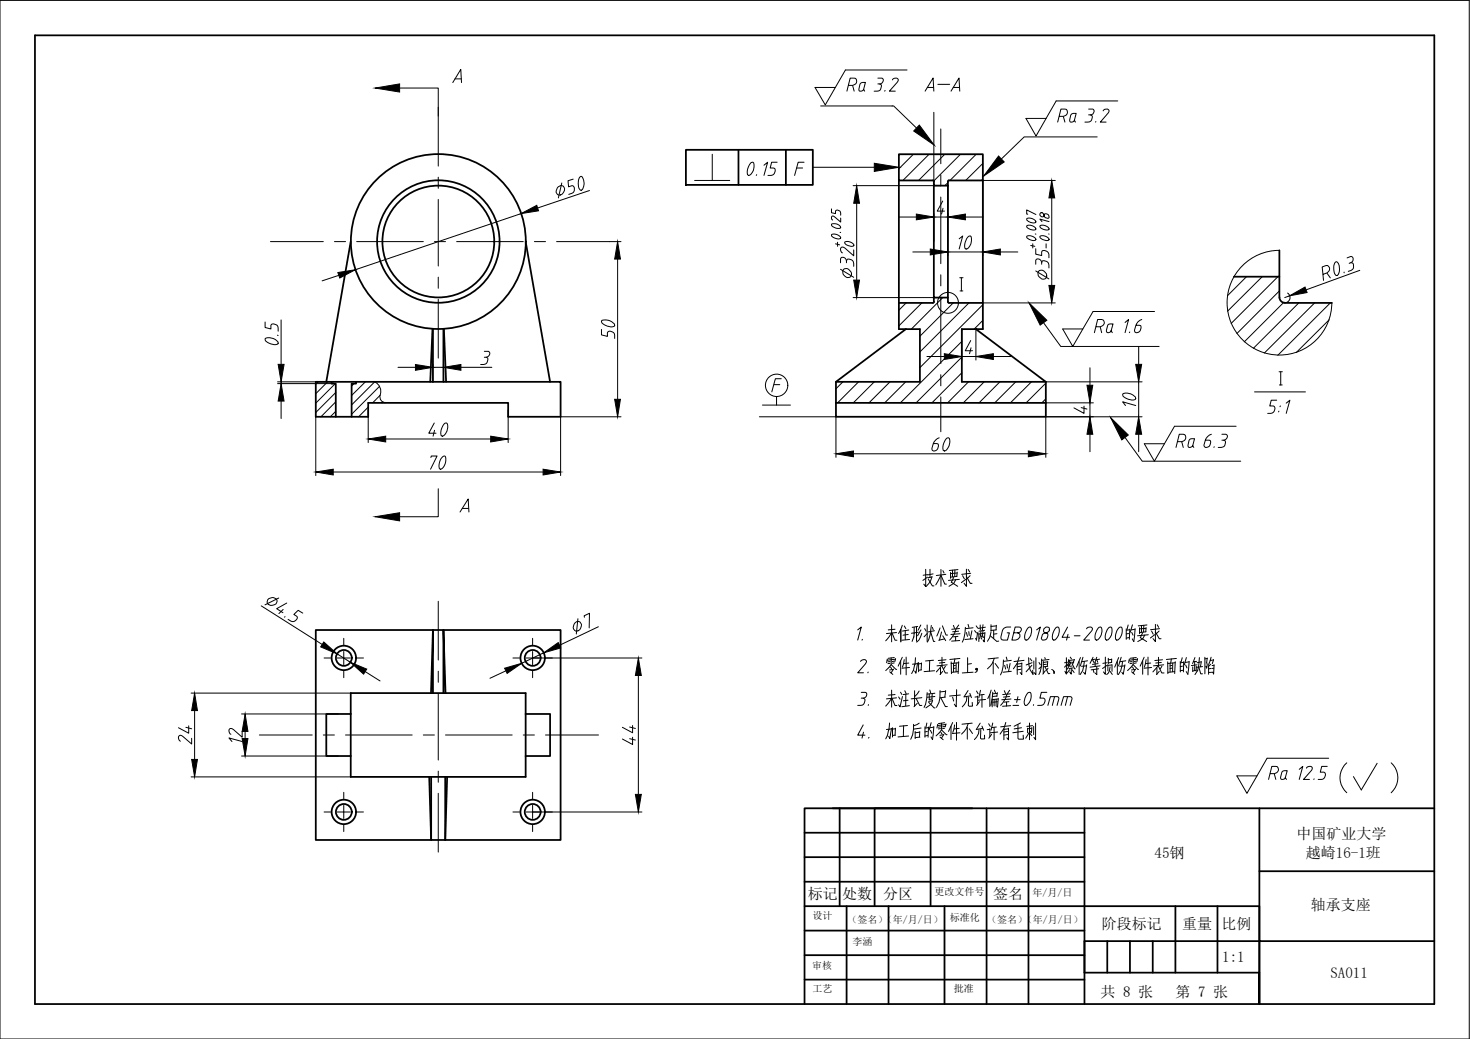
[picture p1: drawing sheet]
<svg xmlns="http://www.w3.org/2000/svg" width="420mm" height="297mm" viewBox="0 0 420 297" stroke-linecap="round" stroke-linejoin="round" font-family="sans-serif">
<defs><g id="words">
<text font-size="8.8" x="262.5" y="169">技术要求</text>
<text font-size="7.5" x="334.8" y="129.1">Ra 6.3</text>
<g font-size="7.1">
<text x="240.9" y="27.2">Ra 3.2</text>
<text x="263.2" y="27.2">A—A</text>
<text x="300.9" y="36">Ra 3.2</text>
<text x="361.2" y="119.2">5:1</text>
<text x="361.2" y="224">Ra 12.5</text>
</g>
<g font-size="4.3">
<text x="370.5" y="239.9">中国矿业大学</text>
<text x="330" y="245.2">45钢</text>
<text x="373.2" y="245.4">越崎16-1班</text>
<text x="230.9" y="257">标记</text>
<text x="240.7" y="257">处数</text>
<text x="252.4" y="257">分区</text>
<text x="283.8" y="257">签名</text>
<text x="374.6" y="260.1">轴承支座</text>
<text x="315" y="265.5">阶段标记</text>
<text x="337.9" y="265.5">重量</text>
<text x="349.1" y="265.5">比例</text>
<text x="349.3" y="275">1:1</text>
<text x="380.3" y="279.7">SA011</text>
<text x="314.6" y="284.9">共 8 张</text>
<text x="336" y="284.9">第 7 张</text>
</g>
<g font-size="2.9">
<text x="267.1" y="255.8">更改文件号</text>
<text x="295.1" y="256.2">年/月/日</text>
<text x="232.2" y="262.8">设计</text>
<text x="242.2" y="263.8">（签名）（年/月/日）</text>
<text x="271.5" y="263.4">标准化</text>
<text x="282.1" y="263.8">（签名）（年/月/日）</text>
<text x="243.7" y="270.1">李涵</text>
<text x="232.1" y="277.1">审核</text>
<text x="232.2" y="283.7">工艺</text>
<text x="272.6" y="283.7">批准</text>
</g>
</g></defs>
<path d="M0 .1h419.9v296.9h-419.9z" fill="none" stroke="#000" stroke-width=".29"/>
<g fill="none" stroke="#000" stroke-width=".51">
<path d="M10 10.1h400v276.9h-400zM365.7 71.6v7.5h-13M258.9 94.1h4v15.1h-24M278.9 94.1h-4v15.1h24M367.2 86.6h13.5M94.7 109.2v.5h1.3v9.5M101.8 109.2v.5h-1.3v9.5M238.9 115.2h60M230 238.1h80M238 231.1h40M240 231.1v28M282 231.1v55.9"/>
<path d="M294 231.1v55.9M310 231.1v55.9M360 231.1v55.9v-8.9h-50M410 231.1h-180v55.9M230 259.1h130v10h50M230 252.1h80M230 245.1h80M242 259.1v27.9M250 259.1v-28h16v28M254 259.1v27.9M270 259.1v27.9M336 259.1v19"/>
<path d="M348 259.1v19M360 249.1h50M230 273.1h80M230 266.1h80M310 269.1h50v9M316.5 269.1v9M323 269.1v9M329.5 269.1v9M230 280.1h80"/>
<circle cx="98.3" cy="188.1" r="3.5"/>
<circle cx="98.3" cy="188.1" r="2.27"/>
<circle cx="152.3" cy="188.1" r="3.5"/>
<circle cx="152.3" cy="188.1" r="2.27"/>
<circle cx="98.3" cy="232.1" r="3.5"/>
<circle cx="98.3" cy="232.1" r="2.27"/>
<circle cx="152.3" cy="232.1" r="3.5"/>
<circle cx="152.3" cy="232.1" r="2.27"/>
</g>
<g fill="none" stroke="#000" stroke-width=".29">
<path d="M261.1 44.1l-4.2 4.1M265.6 44.1l-7.5 7.5M270 44.1l-7.4 7.5M270.9 52.2l-.9 .9M274.5 44.1l-7.6 7.6M279 44.1l-7.5 7.5M280.9 46.7l-4.9 4.9M280.9 51.2l-.4 .4M356.3 79.1l-5.5 5.5M360.8 79.1l-9.9 9.9M365.3 79.1l-13.4 13.4M259 86.6l-2.1 2.1"/>
<path d="M263.5 86.6l-6.6 6.6M269.5 85.1l-9 9M272.5 86.6l-9.6 9.5M274.9 97.6l-17.6 17.6M276.9 86.6l-14 14M280.9 87.1l-18 18M280.9 91.6l-2.5 2.5M365.7 83.2l-12.2 12.2M366.8 86.6l-11.2 11.1M371.2 86.6l-13 13M375.8 86.6l-14.4 14.4M379.9 91.4l-9.4 9.4"/>
<path d="M380.2 86.6l-15 15M90.9 109.2l-.6 .6M93.6 109.2l-3.3 3.4M95.8 109.7l-5.5 5.6M96 112.2l-5.7 5.7M96 114.9l-4.3 4.3M96 117.6l-1.6 1.6M101.2 109.7l-.7 .6M104.4 109.2l-3.9 3.9M105.2 116.4l-2.7 2.8M105.2 119.1v.1M107 109.1a2.98 2.98 0 0 1 1.6 3.9"/>
<path d="M107.1 109.2l-6.6 6.6M108.5 110.5l-8 7.9M108.6 113.1l-2.1 2.1M108.7 113a1.67 1.67 0 0 0 1.7 2.1M109.4 114.9l-.2 .3M240.9 109.2l-2 2M245.4 109.2l-6 6M249.9 109.2l-6 6M254.4 109.2l-6 6M258.9 109.2l-6 6M274.9 102.1l-13.1 13.1M274.9 106.6l-8.5 8.6"/>
<path d="M276.8 109.2l-6 6M281.3 109.2l-6 6M285.8 109.2l-6 6M290.3 109.2l-6 6M294.8 109.2l-6 6M298.9 109.5l-5.6 5.7M298.9 114l-1.1 1.2"/>
</g>
<!-- layer: 0 -->
<g fill="none" stroke="#000" stroke-width=".51">
<path d="M256.9 51.6v42.5h2l-20 15.1v10h60v-10l-20-15.1h2v-7.5M266.6 51.6h-9.7v-7.5h24v7.5M266.6 51.5l.4 .4M266.9 51.9v1.2h4M266.9 53.1v32h4v-32M271.2 51.6h9.7M271.3 51.5l-.4 .4v1.2M280.9 51.6v35h-9.7l-.3-.3M100.2 69.1l-6.9 40.1M150.2 69.1l7 40.1M365.7 79.1v6M123.6 94.1l-.6 15.1"/>
<path d="M123.7 94.1v15.1M126.7 94.1v15.1M126.9 94.1l.6 15.1M256.9 86.6h9.7M266.9 85.1v1.2M267 86.3l-.4 .3M270.9 85.1v1.2M365.7 85.1a1.5 1.5 0 0 0 1.5 1.5M90.3 109.2h69.9v10h-15v-4h-40v4h-14.9zM100.2 198.1h50v24h-50zM123.2 198.1l.5-18v18M126.7 198.1v-18l.6 18"/>
<path d="M100.2 204.1h-6.9v12h6.9M150.2 204.1h7v12h-7M122.7 222.1l.5 18h-32.9v-60h69.9v60h-32.9l.5-18M123.2 222.1v18h4.1v-18"/>
<circle cx="125.3" cy="69.1" r="25"/>
<circle cx="125.3" cy="69.1" r="17.5"/>
<circle cx="125.3" cy="69.1" r="16"/>
</g>
<g fill="none" stroke="#000" stroke-width=".29">
<path d="M114.2 25.2h11.1v8M129.4 23.6l2.3-3.8 .2 3.8M130 22.5h1.8M234.6 30.3h20.5M255 30.3h.4l6.6 6.3M259.2 20h-17.6l-5.7 10-2.9-5h5.8M266.9 32.1v21M313.6 39.1h-20.9l-6.5 6.4M319.5 28.9h-17.6l-5.8 10-2.9-5h5.8M159.6 53.4a1.1 1.1 0 0 1 1.4-.2 1.45 1.45 0 0 1 .1 1.9 1.45 1.45 0 0 1-1.8 .4 1.48 1.48 0 0 1 .3-2.1zM160.6 52.3l-1 4.3M163.8 51.2l-1.5 .5 .2 1.7 1-.3 .3 .1a1.32 1.32 0 0 1-.4 2.1l-.8 .3"/>
<path d="M165.7 50.7l.4-.3a2.75 2.75 0 0 1 0 4 2.45 2.45 0 0 1-.7-2.9zM168.5 54.5l-14.8 5M198.5 51.6h10.1M203.6 44.1v7.5M214.5 46.7a.56 .56 0 0 1 .9-.1 2.98 2.98 0 0 1-1.4 3.6l-.2-.2a3.4 3.4 0 0 1 .7-3.3zM216.3 49.9l-.1 .3M218.4 47.2l1-.8-1 3.8M222.1 46.4h-1.5l-.5 1.6h1l.4 .2a1.42 1.42 0 0 1-1.1 2h-.9M227.7 48h1.7M229.8 46.4h-1.7l-1 3.8M232.2 47.8h17.7M237.7 59.7v1.1l1.1 .3v-.7l.6-.3a.87 .87 0 0 1 .9 .8v.6"/>
<path d="M243.8 53.1h25.1M244.9 58.1v22M269.5 57.5l-1.6 2.9h2.1M269.5 59.5l-.4 1.7M270.9 53.1v20M300.6 56.6v25M301.6 51.6h-20.7v21.5M96.8 78.7l-4.7 1.6M148.9 61.1l-47.3 16M174.2 69.1h3.3M176.5 74.1v40.1M237.7 67.1a1.99 1.99 0 0 1 2.6 .9 1.99 1.99 0 0 1-2.6-.7z"/>
<path d="M237.8 64a1.72 1.72 0 0 1 2.4 1.2 2.06 2.06 0 0 1-2.5-1zM238.8 69.7l1.2 .3M239.4 69.2v1.2M240.1 66.4l.2 .1M240.2 77l3.8 2.3M240.3 62.3v1.2l-1.8-1.5-.5-.2-.3 .5 .3 .6M241.1 77.1a1.51 1.51 0 0 1 1.6 0 1.51 1.51 0 0 1 .7 1.5 1.4 1.4 0 0 1-1.8 .6 1.4 1.4 0 0 1-.7-1.8zM241.4 69.2a1.99 1.99 0 0 1 2.7 .9 1.94 1.94 0 0 1-2.7-.9zM241.9 75.1l.2-.9a1.5 1.5 0 0 1 1.6 .4 1.5 1.5 0 0 1 .3 1.5M241.9 74.6a.92 .92 0 0 0-.6-1 .92 .92 0 0 0-1.1 .4v1.1M244 71.4v1.7l-2.5-2.2-.8-.3a.95 .95 0 0 0 .1 1.7M256.9 62h5"/>
<path d="M260.9 72h5M266.9 61v8.1M266.9 62h4M270.9 72h10M274.2 68.3l1-.8-1 3.7M274.3 79.4h1M274.8 79.4v3.8M275.9 62h5M276.6 67.8a.56 .56 0 0 1 1-.1 2.9 2.9 0 0 1-1.5 3.5l-.2-.1a3.4 3.4 0 0 1 .7-3.3zM285.9 72h5M293.5 67.6a1.99 1.99 0 0 1 2.6 .9 1.99 1.99 0 0 1-2.6-.7zM293.5 62.6a1.99 1.99 0 0 1 2.6 .8 1.83 1.83 0 0 1-2.6-.8z"/>
<path d="M293.6 64.5a2.13 2.13 0 0 1 2.5 1 1.85 1.85 0 0 1-2.6-.9zM293.8 61.2h-.3v-1.2l2.6 1.3M294.6 70.2l1.2 .2M295.2 69.7v1.2M295.9 66.9l.2 .1M296 71.1v1.6l1.7 .4 .2-1.4a1.42 1.42 0 0 1 1.9 1.1v.9M296 77.5l3.8 2.2M296.9 77.5a1.51 1.51 0 0 1 1.7 .3 1.51 1.51 0 0 1 .4 1.7 1.5 1.5 0 0 1-1.8-.2 1.5 1.5 0 0 1-.3-1.8zM297.2 67.6a1.99 1.99 0 0 1 2.6 .9 1.94 1.94 0 0 1-2.6-.9zM297.4 64.5a2.1 2.1 0 0 1 2.4 1 1.88 1.88 0 0 1-2.6-.9zM297.4 60.8a.67 .67 0 0 0 .3 1.1 .67 .67 0 0 0 .8-.7 .8 .8 0 0 1 1.1 .2 .8 .8 0 0 1 0 1 1.3 1.3 0 0 1-1.4-1.3zM297.7 75.6l.2-1a1.51 1.51 0 0 1 1.6 .4 1.51 1.51 0 0 1 .3 1.6"/>
<path d="M297.7 75a.94 .94 0 0 0-.6-.9 .94 .94 0 0 0-1.1 .3v1.2M297.8 63.4l-.6-.8 2.6 .8M299 69.7v1.2M299.7 66.9l.1 .1M365.7 71.6a15 15 0 0 0-15 14.9 15 15 0 0 0 15 15 15 15 0 0 0 15-14.9M378.2 78.4l1.1-.4a1.06 1.06 0 0 0 .8-1.2 1.06 1.06 0 0 0-1.1-.9l-1.1 .4 .4 3.9M379.3 78.1l.9 1.3M381.6 75.1l.4-.3a2.81 2.81 0 0 1 .1 4l-.2-.1a3.5 3.5 0 0 1-.3-3.6zM384.2 77.8v.2M385 73.7l1.1-.4a.91 .91 0 0 1 .7 .9 .91 .91 0 0 1-.7 .9M385.6 75.3l.4-.2a.63 .63 0 0 1 .8 .5l.1 .8a1.46 1.46 0 0 1-1.5 1.2M388.7 77.3l-15.4 5.6"/>
<path d="M75.8 96.8a2.76 2.76 0 0 1 3.7 1.3l-.1 .2a3.2 3.2 0 0 1-3.6-1.2zM75.8 92.1v1.5l1.6 .5v-1.1l.5-.4a1.42 1.42 0 0 1 1.6 1.2v.9M79.3 95.8l.2 .1M80.3 91.5v12.7M171.9 94.2v1.5l1.7 .5v-1.1l.2-.3a1.35 1.35 0 0 1 1.9 1v1M171.9 91.8a2.79 2.79 0 0 1 3.8 1.2l-.1 .2a3.2 3.2 0 0 1-3.7-1.2zM243.8 85.1h25.1M274.4 83.2h.8M274.9 94.1v8.8M277.5 97.4l-1.6 2.9h2.1M277.5 99.4l-.4 1.7M278.9 94.1v8.8"/>
<path d="M280.9 86.6h20.7M298.2 92.2l5 6.8h28.1M313.4 93.4h1.1a1.06 1.06 0 0 0 1.1-.8 1.06 1.06 0 0 0-.7-1.3h-1.2l-.9 3.8M314.5 93.5l.4 1.6M317.6 94.6l-.7 .5-.5-.1-.2-.5 .4-1.4 .3-.4 1.2-.1-.5 2 .3 .5M321.6 92.2l1-.9-1 3.8M322.9 94.9l-.1 .2M325.5 99.2v5M326.3 91.3a3.3 3.3 0 0 0-1.9 3.6 1.02 1.02 0 0 0 1.5-.4l.2-.7v-.7l-1.3-.1M330 89.1h-17.6l-5.8 9.9-2.9-4.9h5.8M368 83.8a1.5 1.5 0 0 1 .7 1.7 1.5 1.5 0 0 1-1.5 1.1M368.6 84.6l-1.4 .5"/>
<path d="M79.3 109.7h16.1M79.3 109.2h16.1M80.3 109.2v.5M80.3 114.7v5M90.3 119.2v16.8M105.2 117.2v9.3M113.7 105h5M123.7 104v1h3v-1M131.7 105h8.9M138.4 102.1l.7 .1 .3 .3a1.5 1.5 0 0 1-2 1.7M138.4 100.4h1.2a.92 .92 0 0 1 .3 1.1 .92 .92 0 0 1-1 .6M145.2 117.2v9.3"/>
<path d="M177.5 119.2h-17.3v16.8M217 119.2h21.9v11.6M217.9 115.8h8M221.2 110h1.7M222 113.4v2.4M223.3 108.3h-1.7l-1 3.7M264.9 101.9h5M274.9 101.9h4M283.9 101.9h5M298.9 109.2h27.5M298.9 115.2h13.6M309 116.5l1.7 .5"/>
<path d="M309.8 116.1v2.1l-2.8-1.6M311.5 105.1v5M311.5 115.2v4M320.9 112.7a2.76 2.76 0 0 1 3.7 1.2l-.1 .3a3.2 3.2 0 0 1-3.6-1.3zM321.7 115.9l-.8-1 3.7 1M325.5 109.2v10M326.4 119.2h-27.5v11.6M358.6 112h14.5M365.6 106.3h.9M365.7 110.1h.8M366.1 106.3v3.8M95.2 134.9h60"/>
<path d="M110.2 125.5h30.1M123.1 130.8l.2-.4h1.6l-1.8 3.7M124.1 120.9l-1.5 3h2M124.2 123l-.4 1.7M125.3 139.7v8h-11.1M126.6 130.5l.5-.1a2.83 2.83 0 0 1-1.2 3.7l-.3-.1a3.5 3.5 0 0 1 1-3.5zM126.9 121.2a.56 .56 0 0 1 .9-.1 2.98 2.98 0 0 1-1.4 3.6l-.2-.1a3.4 3.4 0 0 1 .7-3.4zM243.9 129.7h50M268.4 125.2a3.3 3.3 0 0 0-2 3.5 1.02 1.02 0 0 0 1.6-.4l.2-.7-.1-.7-1.2-.1M270.4 125.5a.56 .56 0 0 1 1-.1 2.98 2.98 0 0 1-1.5 3.5l-.2-.1a3.4 3.4 0 0 1 .7-3.3zM311.5 124.1v5M321.6 125.1l4.9 6.8h28.1"/>
<path d="M325.5 124.1v5M353.3 121.9h-17.6l-5.8 10-2.8-5h5.7M131.5 146.4l2.3-3.8 .2 3.8M132.1 145.4h1.8M74.7 173.2l17.4 11.1M76.5 171.4a1.49 1.49 0 0 1 1.5-.6 1.49 1.49 0 0 1 1.2 1.1 1.43 1.43 0 0 1-1.4 1.3 1.43 1.43 0 0 1-1.4-1.3zM79.7 171l-4 1.9M80.9 174.2l-1.2 1.2M81.5 176.3l-.2 .1M82 172.4l-2.9 1.6 1.8 1.2M86.5 175.3l-1.3-.8-1.2 1.2 .9 .5 .1 .4a1.33 1.33 0 0 1-1.9 1l-.8-.5M164.3 178.1a1.1 1.1 0 0 1 1.6-.2 1.1 1.1 0 0 1 .1 1.6 1.15 1.15 0 0 1-1.7 .8 1.15 1.15 0 0 1-.2-1.8z"/>
<path d="M165.2 176.9l-.5 4.4M167 176.5v-.4l1.5-.8-.1 4.2M171 179.2l-11.1 5.3M54.6 198.1h45.6M96.4 186.9l3.8 2.4M104.4 192l4.2 2.7M144.6 191.8l-4.6 2.1M152.2 188.1h31.3M155.4 186.6l-6.3 3M182.5 193.1v34M53.1 207.9l1.7 .5M53.9 207.5v2.1l-2.9-1.5"/>
<path d="M54.8 211.1v1.6l-2.5-2.1a.72 .72 0 0 0-1.3 0 1.16 1.16 0 0 0 .6 1.3M55.6 203.1v14M66.3 212l-.9-1 3.8 1M69 204.1h27.7M69 216.1h27.7M69.2 209.1v1.7l-2.8-2.4a.62 .62 0 0 0-1 .2 1.16 1.16 0 0 0 .6 1.3M70.1 209.1v2M180 211.2l1.6 .4M180 207.8l1.6 .5M180.8 210.8v2l-2.9-1.5M180.8 207.4v2.1l-2.9-1.6M379.8 216.8h-17.6l-5.8 10-2.9-5h5.8"/>
<path d="M54.6 222.1h45.6M152.2 232.1h31.3"/>
<circle cx="271" cy="86.6" r="2.98"/>
<circle cx="222" cy="110.2" r="3.2"/>
</g>
<g fill="#000" stroke="#000" stroke-width=".29">
<path d="M107.2 25.2l7-1.2v2.3zM262.8 35.8l4.2 5.7-5.8-4zM148.9 61.1l4.5-2.4 .5 1.6zM244.9 53.1l.8 5h-1.7zM249.9 46.7l7 1.1-7 1.2zM285.4 44.6l1.6 1.7-5.8 4zM300.6 51.6l.9 5h-1.7zM96.6 77.9l5-.8-4.5 2.4zM176.5 69.1l.8 5h-1.6zM261.9 61.2l5 .8-5 .9zM265.9 71.2l5 .8-5 .9zM270.9 62l5-.8v1.7z"/>
<path d="M280.9 72l5-.8v1.7zM244 80.1h1.7l-.8 5zM294.1 86.6l5.1 5-1.9 1.3zM299.8 81.6h1.7l-.9 5zM368.6 84.6l4.4-2.5 .6 1.5zM80.3 109.7l.9 5h-1.7zM79.5 104.2h1.7l-.9 5zM118.7 104.2l5 .8-5 .9zM126.7 105l5-.8v1.7zM175.7 114.2h1.6l-.8 5zM269.9 101.1l5 .8-5 .9zM278.9 101.9l5-.8v1.7z"/>
<path d="M310.7 110.1h1.6l-.8 5.1zM324.6 104.2h1.7l-.8 5zM90.3 134.9l4.9-.8v1.7zM105.2 125.5l5-.8v1.7zM140.3 124.7l4.9 .8-4.9 .9zM155.2 134.1l5 .8-5 .9zM238.9 129.7l5-.8v1.7zM293.9 128.9l5 .8-5 .9zM311.5 119.2l.8 4.9h-1.6zM317.5 119.4l5 5-1.9 1.4zM325.5 119.2l.8 4.9h-1.7zM107.2 147.7l7-1.1v2.3z"/>
<path d="M92.5 183.5l3.9 3.4-4.7-2zM100.2 189.3l4.6 2-.9 1.4zM144.2 191l4.9-1.4-4.2 2.9zM155.4 186.6l4.2-2.9 .7 1.5zM182.5 188.1l.8 5h-1.7zM55.6 198.1l.8 5h-1.6zM54.8 217.1h1.6l-.8 5zM70.1 204.1l.8 5h-1.7zM69.2 211.1h1.7l-.8 5zM181.6 227.1h1.7l-.8 5z"/>
</g>
<g fill="none" stroke="#000" stroke-width=".29">
<path d="M92.6 188.1h1.9M96.4 188.1h3.7M98.3 182.5v1.9M98.3 186.3v3.7M98.3 191.9v1.8M102 188.1h1.9M146.6 188.1h1.9M150.4 188.1h3.7M152.2 182.5v1.9M152.2 186.3v3.7M152.2 191.9v1.8M156 188.1h1.9"/>
<path d="M92.6 232.1h1.9M96.4 232.1h3.7M98.3 226.5v1.9M98.3 230.2v3.8M98.3 235.9v1.8M102 232.1h1.9M146.6 232.1h1.9M150.4 232.1h3.7M152.2 226.5v1.9M152.2 230.2v3.8M152.2 235.9v1.8M156 232.1h1.9"/>
</g>
<g fill="none" stroke="#000" stroke-width=".29">
<path d="M125.3 30.7v16.8M268.9 36.9v9.9M125.3 50.7v3.1M125.3 57v19.1M268.9 50v3.2M268.9 56.3v19.1M77.3 69.1h15.1M95.6 69.1h3.2M101.9 69.1h19.1M124.2 69.1h3.1M125.3 79.2v3.2M130.5 69.1h19.1"/>
<path d="M152.7 69.1h3.2M159.1 69.1h15.1M268.9 78.6v3.1M125.3 85.6v16.8M268.9 84.9v19.1M268.9 107.1v3.2M268.9 113.5v9.9M125.3 171.9v16.8M125.3 191.9v3.2M125.3 198.2v19.1M74.1 210.1h15.1M92.4 210.1h3.2"/>
<path d="M98.8 210.1h19M121 210.1h3.2M127.3 210.1h19.1M149.6 210.1h3.1M155.9 210.1h15.2M125.3 220.5v3.1M125.3 226.8v16.8"/>
</g>
<path d="M196 42.8h36.3v10.1h-36.3zM211.1 42.8v10.1M224.6 42.8v10.1" fill="none" stroke="#000" stroke-width=".51"/>
<!-- layer: 0 -->
<path d="M393.6 218.2l-4.5 7.6-2.3-3.8" fill="none" stroke="#000" stroke-width=".29"/>
<path d="M384.9 218.1a5.7 5.7 0 0 0 0 8.5M397.6 218.1a5.8 5.8 0 0 1 0 8.5" fill="none" stroke="#000" stroke-width=".29"/>
<g fill="none" stroke="#000" stroke-width=".29">
<path d="M254.8 178.6v4.9M255.8 179.9l-1.9 .2M257.5 179.9v3.6M257.9 178.8l-.5 1.3M258.5 179l.4 .7M261.3 179.4l-.1 2.7-.5 1.3M262 179.2v4.1M262.3 179.1l-1.6 .3M263.2 178.7l-.8 1.5M264.3 179.7l.4 .8M265 178.7v4.8M266.2 178.8l-.3 2.7-.8 2"/>
<path d="M266.5 179.4l.2 .7M268.7 179.5l-.9 2.3M269.4 178.9l1 2.7h.4M272.5 178.8l.3 .8M274 178.7l-.7 1.1-1.1 2.3-.8 .9M274.2 179.7l-2.2 .2M275.9 179.4l-.4 3.3-.5 .9M276.7 178.5l.2 .9M278.1 179.5l-2.2 .2M279 178.9l.4 .7M280.2 178.7v1.4M281 178.6l-.2 1.5"/>
<path d="M281.6 179.3l-2 .3M283.3 178.6v1.9M284.7 178.9l-1.4 .2M284.8 178.8l-.1 1.3M288.9 179.3a1.94 1.94 0 0 0-2.4 1l-.4 1.8 .3 .8 1.6 .1 .5-2.1h-.6M293.8 179.6a.56 .56 0 0 1 .9-.1 2.99 2.99 0 0 1-1.3 3.5l-.3-.1a3.4 3.4 0 0 1 .7-3.3zM298.4 179.8l-.1 .7 .2 .3 .7 .2a1.15 1.15 0 0 1 0 1.5 1.15 1.15 0 0 1-1.4 .3 1.33 1.33 0 0 1 1.3-1.9 .97 .97 0 0 0 .6-1.5 1 1 0 0 0-1.3 .4zM301.7 179.6a.56 .56 0 0 1 .9-.1 2.99 2.99 0 0 1-1.3 3.5l-.3-.1a3.4 3.4 0 0 1 .7-3.3zM305.1 179.3l-1.5 2.9h2.1M310.6 179.8a.93 .93 0 0 1 .8-.5 .93 .93 0 0 1 .9 .6l-2.5 3.1h1.6M313.9 179.6a.56 .56 0 0 1 .9-.1 2.9 2.9 0 0 1-1.4 3.5l-.2-.1a3.4 3.4 0 0 1 .7-3.3zM317 179.4l.5-.1a2.71 2.71 0 0 1-1.2 3.7l-.2-.1a3.4 3.4 0 0 1 .9-3.5z"/>
<path d="M319.7 179.6a.56 .56 0 0 1 1-.1 3.1 3.1 0 0 1-1.4 3.5l-.3-.1a3.4 3.4 0 0 1 .7-3.3zM321.9 179.8v3M322.5 178.7l-.4 1.3M322.9 179.9l-.1 2.9M323.7 178.6l-.7 2.1M324.4 179.9l-1.1 .2M324.4 179.7l-.3 3.7-.5-.7M325.7 179.5v1.7M326.3 178.8v1.9M326.9 178.8v1.9M327.5 179.6l-1.8 .2M327.6 179.4l-.1 1.2"/>
<path d="M327.8 178.7l-2.5 .2M330.2 178.5v4.9l-.6-.8M330.8 178.6l.4 .8M331.4 179.7l-2.6 .3M245.2 180.1l1-.8-1 3.7M246 189.1l.1-.2a1 1 0 0 1 1.5 .1l-.3 .9-2.1 2.4h1.6M246.2 199.6h.4a.6 .6 0 0 1 .6 .7l-.2 .7a1.42 1.42 0 0 1-1.8 .7M246.2 197.9h1.1a.9 .9 0 0 1 .4 1.1 .9 .9 0 0 1-1 .6M246.5 182.8l-.1 .2M248.2 192.1l-.2 .2M253.6 188.4l-.2 1.1M254.3 192.1l.9 .7"/>
<path d="M254.4 189.6l-.6 .1M254.4 189.1l-.6 .1M254.5 190.7l.3 .5M254.7 190l1.6 1.4M254.7 188.1v1.6M254.8 181l-1.6 2.2M254.8 199.7l-1.6 2.2M254.8 189.9l-1.6 1.8M254.8 197.3v4.9M255 181l.8 2h.6M255 199.7l.8 2h.6M255.3 191.4l-1 .1"/>
<path d="M255.4 191.3l-.7 1.1M255.6 189l-.6 .1M255.6 188l-1.7 .2M255.6 189.5l-.6 .1M255.8 198.6l-1.9 .1M255.9 188.5l-2.3 .3M256 188.3l-.2 .8M256.2 180.8l-2.8 .3M256.2 199.5l-2.8 .3M256.8 199.2l.5 .7M257.4 197.9l.4 .6M257.4 180l-.6 1.1"/>
<path d="M257.4 189v3.8M257.9 187.9l-1.2 2.5M257.9 199.1l-.6 3-.5-.6M258.4 188.6l-.5 2.1M258.6 197.5l.4 .8M258.7 180.3v2.6M258.9 198.4v3.3M259 187.9v5M259.6 181.4l-1.5 .2M259.7 198.4l-1.6 .2M259.8 180.1l-1.9 .3M259.8 189.6l-1.5 .1"/>
<path d="M260 182.8l-2.2 .2M260 190.8l-2.2 .2M261 191.7l-.4 .9M261.4 197.5v4.4M261.5 189.9l-.4 1.8M261.7 188l-.2 2M261.8 199.7l1.1 2h.6M262.2 189.7l-1.4 .2M262.3 189.6l-.5 2.9-.3-.7M262.5 180.7l-2 .3M262.6 189.4v2.7M262.7 197.6l-1.3 1.6"/>
<path d="M263.2 180.1l-.9 1.7M263.4 189.7l-.8 .1M263.4 191.5l-.8 .1M263.4 189.5l-.1 2M263.5 181l-.8 2-.7 .6M263.5 199.5l-3.1 .3M265 198l-.5 3.4-.4 .9M265 181.1l-.9 1M265.6 198.4v1.7M265.7 188.8l-.1 3.1M265.8 197.3l.2 .8M266 180.6l.8 2.8h.4"/>
<path d="M266.4 198.4v1.4M266.5 199.8l-.9 .2M266.8 188.8l-2.3 .2M267.1 180.3l-1.8 .4M267.1 191.8l-3 .2M267.2 198.2l-2.2 .2M267.2 199.1l-2.2 .2M268.7 197.4l-.3 3.4-.7 1.4M268.8 190.9v1.9M268.9 199.5l1.3 2.5h.6M269.1 180.7l-.6 2.3M269.2 190.2l-1.6 1.9"/>
<path d="M269.2 190.4l1 2h.6M269.2 187.9v2.3M269.5 181.8l.8 1.4M269.5 191.9l-.8 1M270 182.7l-1.7 .3M270 189.4l-1.5 .2M270.2 190.5l-.5 .8M270.2 199.3l-1.6 .2M270.2 197.6l-1.5 .2M270.3 197.4l-.3 1.9M270.4 188.6l-2.2 .2M270.7 190.1l-2.9 .3"/>
<path d="M271.9 189.2v3.4M272.3 199.3l.3 1.1M272.5 189.6v2.5M272.9 188.4l-.2 1.2M273.1 190.2l-.6 .2M273.1 191l-.6 .1M273.1 182.1v1.1M273.3 189.6v2.5M273.4 197.2l-.1 4.8-.5-.7M273.8 181.9l-1.3 .2M273.9 192l-2 .2M274 180.5l-1.7 .1"/>
<path d="M274 189.5l-2.1 .2M274 189.2l-.1 3.4M274.3 183.1l-2.3 .2M274.4 188.2l-2.9 .3M274.4 181.2l-2.6 .2M274.5 198.7l-3.1 .3M276.2 180.8l.3 1.1M276.4 199.3l-.2 1.1-1.2 1.7M276.6 188v4.3M276.7 197.4l-1.1 1.8M276.9 199.2l-.1 2.5 .2 .2h1l-.1-1.1M276.9 180.6l.1 1.1"/>
<path d="M277.2 198.2l.5 1.3M277.5 198.9l-2 .3M277.7 189.7l-1.1 .2M277.8 180.3l-.5 2.4M278.1 182.6l-2.3 .2M278.1 192.2l-3.1 .2M278.6 180.3l.5 .7M278.8 182.5l.3 .5M279 191.3h.2M279.1 197.6l.5 .8M279.3 191.4a.66 .66 0 0 1-.6 .8M279.4 180.8l-.3 2.2"/>
<path d="M279.4 199.2l-.7 .1M279.4 199v2.3M279.8 181v2.4M280.2 197.3l-.4 2.2M280.4 180.4l-.4 2.2M280.4 181.7l.1 .3M280.7 198.6v3.6M280.9 181.8l.2 .5M281 180.3l-.5 2.4M281.3 198.5l-1.3 .2M281.4 180.2l-1.6 .3M281.5 181l-1.7 .3"/>
<path d="M281.5 180.8l-.2 2.7-.3-.5M281.7 200l-2.1 .2M282.9 198.5l-.6 1.2M283 181.8l1.9 1.6 .6-.1M283.3 180.7l-.4 1.6-.7 1M283.3 197.3l-.4 1.2v3.5M283.6 199.8v2.3M283.8 197.9l-.6 3.8M283.9 189.2v3.4M284 180.2v2.4M284.2 188.2l-.6 1.4-1.4 1.6M284.2 197.3l.3 .7"/>
<path d="M284.4 189.7l1 1.3M284.7 199.9v1.9M284.8 180.1l-1.5 .1M284.9 181.2l-.9 .1M285 199l-1.4 .1M285 198.2l-1.2 .2M285.1 198l-.2 1.1M285.3 199.8l-1.7 .2M285.3 199.6l-.2 2.6-.2-.3M285.3 188.1l-2.9 .3M286.8 188.7l-.1 1.7-.3 1.7-.4 .8M287.1 197.5l.3 .8"/>
<path d="M287.1 190.2l.3 1.1M287.6 187.9l.3 .9M287.8 189.9l.2 1.1M288.5 199.1l-1.7 .2M288.6 197.3l-.8 1.1-1.1 2.4-.7 .9M288.7 189.7l-.5 2.3M288.8 198.4l-2.2 .2M289 199.8l-2.7 .3M289.1 188.8l-2.3 .3M289.1 191.9l-2.4 .3M289.9 180.9h1.2a.84 .84 0 0 0 .8-.7 .84 .84 0 0 0-.6-.9h-1.1l-1 3.7a1.97 1.97 0 0 0 2.3-.9v-.7l-.6-.5M290.7 189.6v3.2"/>
<path d="M291 199.2l-.4 1.6M291.3 187.9l-.6 1.7-1.1 1.6M291.8 190.4l-1.1 .2M291.8 191.3l-1.1 .2M292.1 189.5v3.4l-.5-.6M292.1 189.7l-1.4 .2M292.7 188.8l-2.9 .3M293.9 198l.5-.1a2.76 2.76 0 0 1-1.2 3.8l-.3-.1a3.7 3.7 0 0 1 1-3.6zM294 188l.1 2.2 .3 1.3 .9 1.3-.2-1.2M294.4 188.3l.5 .7M294.9 190.2l-1.6 1.9M295 189.5l-1.7 .6"/>
<path d="M295.5 189v2.3M296.1 188v4.9l-.6-.6M296.3 180.1l1-.8-1 3.7M297 189.4l.3 .7M297.6 190.6l-.7 .6M297.7 188.4v2l-.8 2.5M298.2 189.1v3.4M298.6 188l.2 .4M298.7 190.7l.9 1.9h.5M298.8 191.7l-.7 1M299.1 189.9l-.9 .1M299.2 197.9h-1.6l-.4 1.7h1.1l.3 .2a1.34 1.34 0 0 1-1.1 1.9h-.9"/>
<path d="M299.4 189.2l-1.2 .2M299.5 190.5l-1.3 .2M299.5 189.1l-.2 1.4M299.6 191l-.4 .5M299.8 188.5l-2.1 .3M300.6 191.4a.96 .96 0 0 1 .8 1h-.2l-.1-.6M301.4 199.2l-.6 2.5M304.8 188v4.7l-.4-.8M305.1 189.3l-.8 .2M305.1 189.9l-.9 .8M305.1 199.2l-.6 2.5M305.3 181.3l-.5 1.7"/>
<path d="M305.3 190.1l.2 .4M305.5 188.5l-.1 .9M305.5 189.7l.2 .3M305.7 189.1l-.7 1.3M305.7 191.5l-.7 .9M305.9 187.9l.3 .5M306.1 189.3l-.5 .2M306.1 189.2l-1.1 2.2M306.2 191v1.7l-.5-.6M306.4 189.6l.8 1.6h.1M306.5 190.4l-.6 .1M306.5 191.5l.5 .8"/>
<path d="M306.7 191l-1.2 .1M306.8 189.3l-.4 .1M306.9 189.2l-.4 .7M307 188.6l-1.5 .2M307 181.8h1.7M307.1 188.5l-.3 .7M308.4 189.1v3.7M308.8 188l-1.1 2.7M309.5 187.9l-.7 2.5M309.9 189.1l-.4 2.6-.8 1.2M310.6 190.4l-1.5 .1M310.6 190.1l-.4 2.7-.5-.6"/>
<path d="M310.9 188.9l-1.7 .3M312.3 188.6l.3 .8M312.4 187.9l-.8 1.7M312.5 191.5l.2 .8M313 189.4v1.1M313 188.5l-.9 .1M313.5 190.6v2.2l-.5-.4M313.5 188.6l.3 .7M313.5 187.9l-.6 1.6M313.9 189.7l-1.6 .2M314 191.2l-2.1 .3M314.3 188.5l-1.1 .1"/>
<path d="M314.4 190.4l-2.8 .3M315.9 187.9v4.9l-.5-.7M316.4 190.2l-1.3 .9M316.4 189.5l-1.2 .1M316.7 190v1.8M316.8 188.2v1.5M317.3 190.7l-.5 1.7-.5 .5M317.3 191.9l.6 .9M317.7 188.5l-.9 .1M317.8 188.4l-.1 1M317.8 189.4l-1 .1M317.8 190.1l-1.1 .1"/>
<path d="M317.8 190v1.9M319.4 189.1v3.7M319.7 188l-1.1 2.7M320.5 187.9l-.8 2.5M320.8 189.1l-.5 2.6-.6 1.2M321.5 190.4l-1.5 .1M321.5 190.1l-.4 2.7-.5-.6M321.8 188.9l-1.7 .3M322.6 181.1l-.7 .1M322.7 182.3l-.8 .1M322.8 188.4l-.2 1.1M322.8 180l-.9 .2"/>
<path d="M323.4 192.1l.9 .7M323.5 180.8l.3 .8M323.6 189.6l-.6 .1M323.6 189.1l-.6 .1M323.7 190.7l.3 .5M323.9 190l1.5 1.4M323.9 188.1v1.6M323.9 189.9l-1.6 1.8M324.4 191.4l-1 .1M324.6 191.3l-.8 1.1M324.8 189l-.7 .1M324.8 188l-1.8 .2"/>
<path d="M324.8 189.5l-.7 .1M325.1 188.5l-2.4 .3M325.2 188.3l-.2 .8M326.6 182.7l-1.4 .7M326.6 180.9l-.7 1.4 1.8 1.1M326.6 189v3.8M327 187.9l-1.1 2.5M327.2 181.6l-.6 1.1M327.5 180.6l-1.8 .2M327.6 188.6l-.5 2.1M328.1 187.9v5M328.2 181.5l-3.1 .3"/>
<path d="M328.9 189.6l-1.4 .1M329.1 180.4l.5 .9M329.1 190.8l-2.1 .2M330 181.5l-1.2 .9M330.2 180.7l1.1 1.9h.6M330.7 190.9v1.9M331 190.2l-1.5 1.9M331 190.4l1.1 2h.6M331.1 187.9v2.3M331.3 180.4l-.8 .8M331.3 191.9l-.8 1M331.9 189.4l-1.6 .2"/>
<path d="M332.1 190.5l-.5 .8M332.3 188.6l-2.2 .2M332.6 190.1l-2.9 .3M333.8 189.2v3.4M334.4 189.6v2.5M334.8 188.4l-.2 1.2M335 190.2l-.6 .2M335 191l-.6 .1M335.2 189.6v2.5M335.7 192l-1.9 .2M335.9 189.5l-2.1 .2M335.9 189.2l-.2 3.4"/>
<path d="M336.3 188.2l-2.9 .3M337.4 189.1v3M337.9 188l-.3 1.3M338 190.4l-.6 .2M338.1 191.6l-.7 .2M338.3 189.3l-.9 .2M338.3 189.2l-.1 2.9M338.9 190.1l.4 .9M339.1 188l-.6 2.1M339.8 189.2l-1 .2M339.9 189.1l-.4 3.7-.5-.8M340.9 190.7v1.3"/>
<path d="M341.5 189.2v2.5M341.5 188l-.6 1.7M341.9 191.6l-1 .2M341.9 190.5v1.4M342 189.1l-.9 .1M342.1 190.1l-1.6 .2M342.3 191.7l-.8 1.2M342.6 190.7l.6 1.9h.5M342.8 188l-.5 3.8M343.3 189.2l-1.2 .3M343.4 189.1l-.3 1.5M343.7 190.6l-1.7 .2"/>
<path d="M344.4 187.9v4.7M345.1 188.1l-.2 2.9-.3-.6M345.1 188.2l-.7 .2M345.4 190.3v2.5M346.1 189.9l-.7 .6M346.1 191.1l-.7 .1M346.2 187.9l-.8 2.1M346.8 188.7l-.9 .1M346.9 188.6l-.4 1.1M346.9 191l-.5 .1M347 190.1l-.1 2.6-.2-.5-1.3 .1M347 190.2l-.5 .1"/>
<path d="M246.7 207.2l-1.5 3h2M246.8 209.3l-.4 1.7M248.2 201.5v.2M248.4 210.8l-.2 .2M254 208.6l-.4 1.8-.4 .8M254.3 206.7l-.2 2M254.7 208.4l-1.3 .2M254.8 208.2l-.5 2.9-.3-.6M255.1 208.1v2.6M255.9 208.4h-.8M255.9 210.2l-.8 .1M255.9 208.2l-.1 2"/>
<path d="M258.3 207.5l-.1 3.1M259.4 207.4l-2.3 .2M259.5 200.2l-1.3 .1M259.7 210.4l-3 .3M259.9 201.7l-2.1 .3M261.1 207.1l-.2 2.9-.6 1.4M261.6 209.1v2M262.2 201.1l-1 .9M262.7 206.7l-1.6 .8M262.8 209.3l-1.2 .2M262.9 209.2l-.1 1.5M262.9 210.7l-1.3 .2"/>
<path d="M263.3 208.1l-2.1 .3M264.4 207.8v3M264.9 206.7l-.3 1.3M265 209.1l-.6 .1M265.2 210.3l-.8 .1M265.3 208l-.8 .2M265.4 207.8l-.1 3M265.4 200.8l1.6 1.6h.3M265.9 208.8l.4 .8M266.1 206.6l-.5 2.1M266.5 200.3l-1.1 .2M266.6 200.2l-.6 1.3-1.4 .9"/>
<path d="M266.9 207.9l-1.1 .2M266.9 207.7l-.4 3.7-.4-.7M268 207.1l-.2 1M268.7 210.7l.9 .8M268.8 208.3l-.6 .1M268.8 207.8l-.6 .1M268.9 209.3l.3 .5M269.1 208.7l1.6 1.3M269.1 206.8v1.6M269.2 208.5l-1.7 1.9M269.7 210l-1.1 .2M269.8 210l-.7 1.1"/>
<path d="M270 207.7l-.6 .1M270 206.6l-1.8 .3M270 208.2l-.6 .1M270.3 207.1l-2.3 .3M270.4 207l-.2 .8M271.8 207.6v3.8M272.3 206.6l-1.2 2.5M272.8 207.2l-.5 2.2M273.4 206.5v5.1M274.2 208.2l-1.5 .2M274.4 209.5l-2.2 .2M276.5 207.9v3.4"/>
<path d="M276.7 206.9l-.5 1.4-1.4 1.6M277 208.4l1 1.3M277.9 206.7l-2.9 .3M279.8 208.6l-.1 1.1-1.2 1.7M280 200.6l-.9 1.1M280.2 206.7l-1.1 1.8M280.3 208.6l-.1 2.5 .3 .2 .9-.1v-1M280.7 207.6l.4 1.2M280.9 208.2l-1.9 .4M282.6 206.9l.4 .8M282.9 208.5l-.7 .1M282.9 208.4v2.2"/>
<path d="M283.4 210l-.8 1.1M283.8 206.7l-.5 2.1M284.1 200v1.8M284.1 208v3.5M284.8 207.8l-1.3 .2M285.1 200.6l-1.3 .2M285.2 209.3l-2.1 .2M286.9 208.3v3.2M287.5 206.5l-.6 1.8-1.1 1.6M287.7 200.7v1.2M288 209.1l-1.1 .2M288 210l-1.1 .2"/>
<path d="M288.2 208.2v3.3l-.4-.6M288.2 208.4l-1.3 .1M288.4 200.6l-1.3 .1M288.9 201.7l-2.3 .2M288.9 207.5l-2.9 .3M289.5 201.7h1.7M289.9 200h1.7M291 207.2v3.9l.2 .2h1.3l-.1-1.1M291.7 206.7l-1.8 .9M292 208.1l-2.1 .3M292.4 209.1l-2.9 .4M293.7 208.2v1.3"/>
<path d="M294.3 209.5l.6 .8M294.3 209.3l-1.1 1.8M294.3 206.7v4.8M294.6 209.1l.2 .4M294.9 208.2l-1.2 .2M294.9 208l-.1 1.5M295.1 207.5l-1.6 .2M295.4 207.7v2.3M295.4 201.5v.2M296 206.7v4.8l-.5-.7M299.5 201.7l.7-2.5h2.1l.3 .6-.5 1.9M303.3 201.7l.7-2.5h2.1l.3 .6-.5 1.9"/>
<circle cx="279.1" cy="191.3" r=".15"/>
<circle cx="279.1" cy="191.3" r=".23"/>
<circle cx="279.1" cy="191.3" r=".06"/>
</g>
<use href="#words"/>
</svg>
